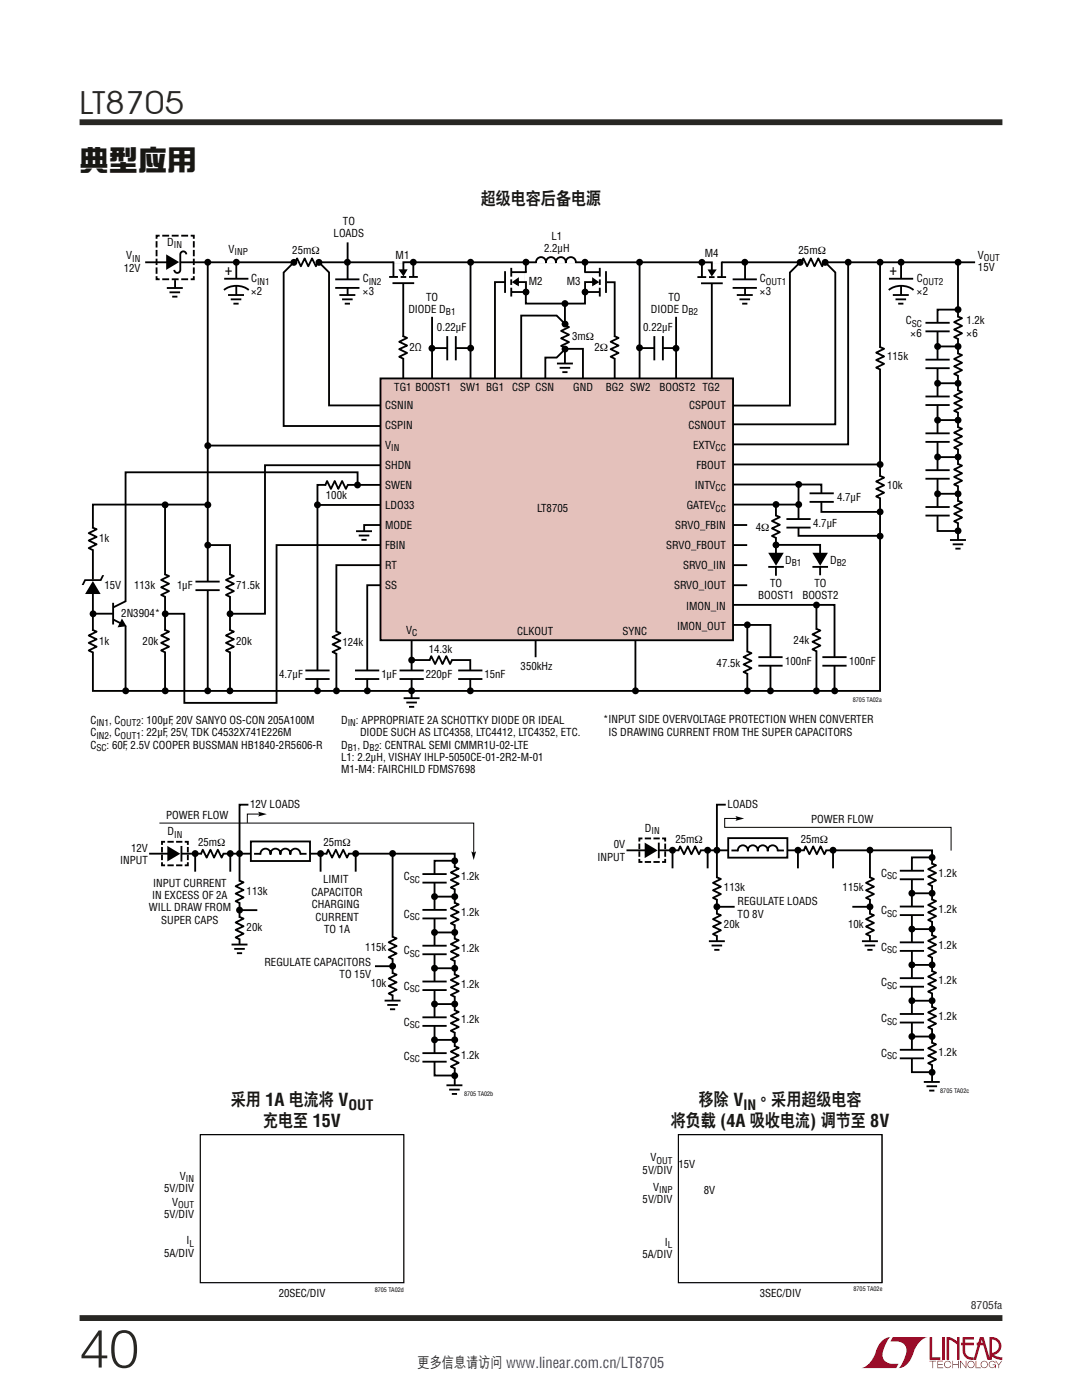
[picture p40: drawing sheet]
<svg xmlns="http://www.w3.org/2000/svg" width="216mm" height="279mm" viewBox="0 0 216 279" stroke-linecap="round" stroke-linejoin="round" font-family="sans-serif">
<defs><g id="words">
<text font-size="10.6" fill="#282723" x="15.9" y="272.9">40</text>
<text font-size="6.3" fill="#282723" x="15.9" y="22.8">LT8705</text>
<text font-size="5.8" fill="#181713" x="15.9" y="34.1">典型應用</text>
<g font-size="3.5" fill="#181713">
<text x="96" y="41">超級電容後備電源</text>
<text x="46" y="220.8">採用 1A 電流將 V</text>
<text x="139.5" y="220.8">移除 V</text>
<text x="150.9" y="220.8">。採用超級電容</text>
<text x="52.5" y="225">充電至 15V</text>
<text x="133.9" y="225">將負載 (4A 吸收電流) 調節至 8V</text>
</g>
<g font-size="3.1">
<text x="44.9" y="54.9">+</text>
<text x="177.5" y="54.9">+</text>
</g>
<text font-size="3" fill="#282723" x="83.3" y="273.1">更多信息請訪問 www.linear.com.cn/LT8705</text>
<g font-size="2.8" fill="#181713">
<text x="69.5" y="221.5">OUT</text>
<text x="148.3" y="221.5">IN</text>
</g>
<g font-size="2.2">
<text x="66.6" y="47.3">LOADS</text>
<text x="68.4" y="44.9">TO</text>
<text x="110" y="47.9">L1</text>
<text x="25.2" y="51.7">V</text>
<text x="33.4" y="49.1">D</text>
<text x="45.6" y="50.5">V</text>
<text x="58.3" y="50.7">25mΩ</text>
<text x="78.9" y="51.6">M1</text>
<text x="108.6" y="50.3">2.2µH</text>
<text x="140.6" y="51.3">M4</text>
<text x="159.3" y="50.7">25mΩ</text>
<text x="195.1" y="51.6">V</text>
<text x="24.7" y="54.2">12V</text>
<text x="50.1" y="56.3">C</text>
<text x="50.1" y="58.8">×2</text>
<text x="72.4" y="56.3">C</text>
<text x="72.4" y="58.8">×3</text>
<text x="85" y="60">TO</text>
<text x="105.5" y="56.8">M2</text>
<text x="113.1" y="56.8">M3</text>
<text x="133.4" y="60">TO</text>
<text x="151.6" y="58.8">×3</text>
<text x="151.6" y="56.3">C</text>
<text x="183" y="58.8">×2</text>
<text x="183" y="56.3">C</text>
<text x="195.1" y="54.1">15V</text>
<text x="81.5" y="62.4">DIODE D</text>
<text x="129.9" y="62.4">DIODE D</text>
<text x="180.7" y="64.7">C</text>
<text x="192.9" y="64.7">1.2k</text>
<text x="81.7" y="70.1">2Ω</text>
<text x="87.2" y="66.1">0.22µF</text>
<text x="114.1" y="67.8">3mΩ</text>
<text x="118.6" y="70.1">2Ω</text>
<text x="128.4" y="66.1">0.22µF</text>
<text x="177" y="71.9">115k</text>
<text x="181.7" y="67.2">×6</text>
<text x="192.9" y="67.2">×6</text>
<text x="76.8" y="81.6">CSNIN</text>
<text x="78.7" y="78.1">TG1 BOOST1</text>
<text x="91.8" y="78.1">SW1 BG1</text>
<text x="102.2" y="78.1">CSP CSN</text>
<text x="114.4" y="78.1">GND</text>
<text x="120.9" y="78.1">BG2 SW2</text>
<text x="131.6" y="78.1">BOOST2 TG2</text>
<text x="137.5" y="81.6">CSPOUT</text>
<text x="76.8" y="85.6">CSPIN</text>
<text x="76.8" y="89.6">V</text>
<text x="137.4" y="85.6">CSNOUT</text>
<text x="138.3" y="89.6">EXTV</text>
<text x="76.8" y="93.6">SHDN</text>
<text x="139" y="93.6">FBOUT</text>
<text x="65" y="99.6">100k</text>
<text x="76.8" y="97.6">SWEN</text>
<text x="76.8" y="101.6">LDO33</text>
<text x="137" y="101.6">GATEV</text>
<text x="138.7" y="97.6">INTV</text>
<text x="167" y="100">4.7µF</text>
<text x="177" y="97.6">10k</text>
<text x="76.8" y="105.6">MODE</text>
<text x="107.2" y="102.2">LT8705</text>
<text x="134.7" y="105.6">SRVO_FBIN</text>
<text x="150.8" y="106">4Ω</text>
<text x="162.3" y="105.2">4.7µF</text>
<text x="19.8" y="108.2">1k</text>
<text x="76.8" y="109.6">FBIN</text>
<text x="76.8" y="113.6">RT</text>
<text x="132.9" y="109.6">SRVO_FBOUT</text>
<text x="136.3" y="113.6">SRVO_IIN</text>
<text x="156.7" y="112.5">D</text>
<text x="165.7" y="112.5">D</text>
<text x="20.8" y="117.5">15V</text>
<text x="26.8" y="117.6">113k</text>
<text x="35.4" y="117.5">1µF</text>
<text x="47.1" y="117.6">71.5k</text>
<text x="76.8" y="117.6">SS</text>
<text x="134.5" y="117.6">SRVO_IOUT</text>
<text x="151.3" y="119.5">BOOST1</text>
<text x="153.7" y="117.1">TO</text>
<text x="160.1" y="119.5">BOOST2</text>
<text x="162.5" y="117.1">TO</text>
<text x="24.2" y="123.1">2N3904*</text>
<text x="135.1" y="125.6">IMON_OUT</text>
<text x="136.9" y="121.6">IMON_IN</text>
<text x="19.8" y="128.7">1k</text>
<text x="28.5" y="128.7">20k</text>
<text x="47.1" y="128.7">20k</text>
<text x="68.3" y="128.9">124k</text>
<text x="81" y="126.5">V</text>
<text x="85.5" y="130.3">14.3k</text>
<text x="103.2" y="126.7">CLKOUT</text>
<text x="124.2" y="126.7">SYNC</text>
<text x="158.4" y="128.6">24k</text>
<text x="55.7" y="135.3">4.7µF</text>
<text x="76.1" y="135.3">1µF</text>
<text x="85" y="135.3">220pF</text>
<text x="96.7" y="135.3">15nF</text>
<text x="103.9" y="133.8">350kHz</text>
<text x="143" y="133.1">47.5k</text>
<text x="156.7" y="132.8">100nF</text>
<text x="169.4" y="132.8">100nF</text>
<text x="18" y="144.5">C</text>
<text x="18" y="146.9">C</text>
<text x="18" y="149.4">C</text>
<text x="21.3" y="149.4">: 60F, 2.5V COOPER BUSSMAN HB1840-2R5606-R</text>
<text x="21.8" y="144.5">, C</text>
<text x="21.8" y="146.9">, C</text>
<text x="28.2" y="144.5">: 100µF, 20V SANYO OS-CON 205A100M</text>
<text x="28.2" y="146.9">: 22µF, 25V, TDK C4532X741E226M</text>
<text x="68.1" y="149.4">D</text>
<text x="68.1" y="144.5">D</text>
<text x="71" y="144.5">: APPROPRIATE 2A SCHOTTKY DIODE OR IDEAL</text>
<text x="71.3" y="149.4">, D</text>
<text x="71.8" y="146.9">DIODE SUCH AS LTC4358, LTC4412, LTC4352, ETC.</text>
<text x="75.7" y="149.4">: CENTRAL SEMI CMMR1U-02-LTE</text>
<text x="120.3" y="144.3">*INPUT SIDE OVERVOLTAGE PROTECTION WHEN CONVERTER</text>
<text x="121.4" y="146.8">IS DRAWING CURRENT FROM THE SUPER CAPACITORS</text>
<text x="68.1" y="151.9">L1: 2.2µH, VISHAY IHLP-5050CE-01-2R2-M-01</text>
<text x="68.1" y="154.3">M1-M4: FAIRCHILD FDMS7698</text>
<text x="49.9" y="161.3">12V LOADS</text>
<text x="145.2" y="161.3">LOADS</text>
<text x="33.2" y="163.5">POWER FLOW</text>
<text x="33.4" y="166.7">D</text>
<text x="128.7" y="166">D</text>
<text x="161.9" y="164.3">POWER FLOW</text>
<text x="24" y="172.5">INPUT</text>
<text x="26.2" y="170">12V</text>
<text x="39.5" y="168.9">25mΩ</text>
<text x="64.5" y="168.9">25mΩ</text>
<text x="119.3" y="171.8">INPUT</text>
<text x="122.5" y="169.3">0V</text>
<text x="134.8" y="168.3">25mΩ</text>
<text x="159.8" y="168.3">25mΩ</text>
<text x="30.4" y="179.4">IN EXCESS OF 2A</text>
<text x="30.6" y="177">INPUT CURRENT</text>
<text x="49.2" y="178.6">113k</text>
<text x="62.2" y="178.8">CAPACITOR</text>
<text x="64.5" y="176.3">LIMIT</text>
<text x="80.6" y="175.7">C</text>
<text x="92" y="175.7">1.2k</text>
<text x="144.5" y="177.9">113k</text>
<text x="168.1" y="177.9">115k</text>
<text x="175.8" y="175">C</text>
<text x="187.3" y="175">1.2k</text>
<text x="29.7" y="181.9">WILL DRAW FROM</text>
<text x="32.2" y="184.4">SUPER CAPS</text>
<text x="49.2" y="185.8">20k</text>
<text x="62.2" y="181.2">CHARGING</text>
<text x="63" y="183.7">CURRENT</text>
<text x="80.6" y="183.1">C</text>
<text x="92" y="182.8">1.2k</text>
<text x="144.5" y="185.2">20k</text>
<text x="147.2" y="180.7">REGULATE LOADS</text>
<text x="147.2" y="183.2">TO 8V</text>
<text x="169.2" y="185.2">10k</text>
<text x="175.8" y="182.5">C</text>
<text x="187.3" y="182.2">1.2k</text>
<text x="64.7" y="186.2">TO 1A</text>
<text x="72.9" y="189.8">115k</text>
<text x="80.6" y="190.5">C</text>
<text x="92" y="190">1.2k</text>
<text x="175.8" y="189.8">C</text>
<text x="187.3" y="189.3">1.2k</text>
<text x="52.7" y="192.8">REGULATE CAPACITORS</text>
<text x="67.8" y="195.2">TO 15V</text>
<text x="74" y="197">10k</text>
<text x="80.6" y="197.5">C</text>
<text x="92" y="197.1">1.2k</text>
<text x="175.8" y="196.9">C</text>
<text x="187.3" y="196.4">1.2k</text>
<text x="187.3" y="203.6">1.2k</text>
<text x="80.6" y="204.7">C</text>
<text x="92" y="204.3">1.2k</text>
<text x="175.8" y="204">C</text>
<text x="80.6" y="211.6">C</text>
<text x="92" y="211.4">1.2k</text>
<text x="175.8" y="210.9">C</text>
<text x="187.3" y="210.7">1.2k</text>
<text x="129.8" y="231.8">V</text>
<text x="135.4" y="233">15V</text>
<text x="32.8" y="237.9">5V/DIV</text>
<text x="35.9" y="235.4">V</text>
<text x="128.2" y="234.2">5V/DIV</text>
<text x="130.3" y="237.6">V</text>
<text x="140.4" y="238.3">8V</text>
<text x="32.8" y="243.1">5V/DIV</text>
<text x="34.3" y="240.7">V</text>
<text x="128.2" y="240.1">5V/DIV</text>
<text x="32.7" y="250.8">5A/DIV</text>
<text x="37.2" y="248.3">I</text>
<text x="128.2" y="251.1">5A/DIV</text>
<text x="132.7" y="248.6">I</text>
<text x="55.6" y="258.9">20SEC/DIV</text>
<text x="151.6" y="258.8">3SEC/DIV</text>
</g>
<text font-size="2.1" fill="#282723" x="193.7" y="261.2">8705fa</text>
<g font-size="1.8">
<text x="26.4" y="52.2">IN</text>
<text x="34.7" y="49.6">IN</text>
<text x="46.8" y="51">INP</text>
<text x="196.3" y="52.1">OUT</text>
<text x="51.3" y="56.8">IN1</text>
<text x="73.6" y="56.8">IN2</text>
<text x="152.8" y="56.8">OUT1</text>
<text x="184.2" y="56.8">OUT2</text>
<text x="89" y="62.9">B1</text>
<text x="137.4" y="62.9">B2</text>
<text x="181.9" y="65.2">SC</text>
<text x="78" y="90.1">IN</text>
<text x="142.8" y="90.1">CC</text>
<text x="142.8" y="98.1">CC</text>
<text x="142.8" y="102.1">CC</text>
<text x="158" y="112.9">B1</text>
<text x="167" y="112.9">B2</text>
<text x="82.2" y="127">C</text>
<text x="19.2" y="144.9">IN1</text>
<text x="19.2" y="147.4">IN2</text>
<text x="19.2" y="149.9">SC</text>
<text x="24.1" y="144.9">OUT2</text>
<text x="24.1" y="147.4">OUT1</text>
<text x="69.4" y="144.9">IN</text>
<text x="69.4" y="149.9">B1</text>
<text x="73.7" y="149.9">B2</text>
<text x="34.7" y="167.2">IN</text>
<text x="130" y="166.5">IN</text>
<text x="81.8" y="176.1">SC</text>
<text x="177" y="175.5">SC</text>
<text x="81.8" y="183.6">SC</text>
<text x="177" y="182.9">SC</text>
<text x="81.8" y="190.9">SC</text>
<text x="177" y="190.2">SC</text>
<text x="81.8" y="198">SC</text>
<text x="177" y="197.3">SC</text>
<text x="81.8" y="205.2">SC</text>
<text x="177" y="204.5">SC</text>
<text x="81.8" y="212">SC</text>
<text x="177" y="211.3">SC</text>
<text x="131" y="232.2">OUT</text>
<text x="37.1" y="235.9">IN</text>
<text x="131.5" y="238.1">INP</text>
<text x="35.5" y="241.1">OUT</text>
<text x="37.8" y="248.8">L</text>
<text x="133.3" y="249.1">L</text>
</g>
<g font-size="1.2">
<text x="170.2" y="140.1">8705 TA02a</text>
<text x="92.6" y="218.7">8705 TA02b</text>
<text x="187.6" y="218.1">8705 TA02c</text>
<text x="74.8" y="257.8">8705 TA02d</text>
<text x="170.3" y="257.7">8705 TA02e</text>
</g>
</g></defs>
<g fill="#a90023">
<path d="M185.5 266.8h.5v4.1h1.6v.5h-2.1z"/>
<path d="M176.2 267.4l1-.5h.5h-.1a6.2 6.2 0 0 0-1.4 4 2.58 2.58 0 0 0 3.1 1.3l-.5 .8h-6.9a4.9 4.9 0 0 0 3-3.8l.4-.7z"/>
<path d="M178.1 266.9h7a4.9 4.9 0 0 0-3.1 3.7 3.2 3.2 0 0 1-2.7 2.4h.1a6.2 6.2 0 0 0 1.4-4.1 2.58 2.58 0 0 0-3.1-1.2z"/>
<path d="M188 266.8h.5v4.6h-.5z"/>
<path d="M188.9 266.8l1 .2 1.1 .7v-.9h.5v4.6h-.5v-3.1l-1.6-.9v4h-.5z"/>
<path d="M185.5 271.6h1.3v.1h-.6v1.3h-.1v-1.3h-.6z"/>
<path d="M187 271.6h1.2v.1h-1v.5h.9v.2h-.9v.5h1v.1h-1.2z"/>
<path d="M190 271.6h.2v.6h1v-.6h.1v1.4h-.1v-.6h-1v.6h-.2z"/>
<path d="M191.6 271.6h.1l1 1.2v-1.2h.1v1.4l-1.1-1.2v1.2h-.1z"/>
<path d="M194.7 271.6h.1v1.3h.9v.1h-1z"/>
<path d="M198.6 271.6h.2l.5 .7 .5-.7h.2l-.6 .8v.6h-.2v-.6z"/>
<path d="M192.1 266.8h2.2v.5h-1.7v.7h1.7v.5h-1.7v1.1a1.32 1.32 0 0 0 1.7 1.3v.5l1.2-4.6h.8l1.1 4.1v-4.1a1.84 1.84 0 0 1 2.4 1.4 1.84 1.84 0 0 1-1.5 2.2l.8 .4 .9 .1v.5l-1.2-.2-1-.6v-.6a1.34 1.34 0 0 0 1.5-1.2 1.34 1.34 0 0 0-1.4-1.5v4.1h-.9l-.8-2.9h-1.3v-.5h1.2l-.2-.7-1.1 4.1a2.06 2.06 0 0 1-2.7-1.3v-1.6h-.4v-.5h.4z"/>
<path d="M193.2 271.8a.72 .72 0 0 1 1.2 .1 .72 .72 0 0 1-.4 1.1 .72 .72 0 0 1-1-.7h.2a.59 .59 0 0 0 .8 .5 .59 .59 0 0 0 .2-.9 .59 .59 0 0 0-1 .2v.2h-.2z"/>
<path d="M195.9 271.8a.72 .72 0 0 1 1.1 .1 .72 .72 0 0 1-.4 1.1 .72 .72 0 0 1-.9-.7h.1a.59 .59 0 0 0 .8 .5 .59 .59 0 0 0 .2-.9 .59 .59 0 0 0-.9 .2l-.1 .2h-.1z"/>
<path d="M197.5 271.8a.72 .72 0 0 1 1.2 .2h-.2a.59 .59 0 0 0-.9-.1 .59 .59 0 0 0 .1 .9 .59 .59 0 0 0 .9-.4h-.5v-.1h.6v.7h-.1v-.3a.73 .73 0 0 1-1.1 .2 .73 .73 0 0 1 0-1.1z"/>
<path d="M188.6 271.8a.71 .71 0 0 1 1.2 .3h-.1a.59 .59 0 0 0-.9-.3 .59 .59 0 0 0-.1 1 .59 .59 0 0 0 1-.3h.1a.73 .73 0 0 1-1.1 .4 .73 .73 0 0 1-.1-1.1z"/>
</g>
<path d="M15.9 24.4h184.1M15.9 263h184.1" fill="none" stroke="#282723" stroke-width="1.2" stroke-linecap="butt"/>
<path d="M29.8 170.4h60.9v47.7M44.6 170.3l-.4 .9-.7-1.6-.8 1.6-.7-1.6-.8 1.6-.7-1.6-.4 .9M47.7 175.7l.9 .4-1.6 .8 1.6 .7-1.6 .7 1.6 .8-1.6 .7 .9 .5M49.6 160.6h-1.8v28.7M78.3 170.3v30.2M90.5 171.8h-3.8v42.8h3.6" fill="none" stroke="#000" stroke-width=".37"/>
<path d="M40.3 170.4h4.2M47.8 175.9v4.2" fill="none" stroke="#fff" stroke-width=".92" stroke-linecap="butt"/>
<path d="M50.1 167.9h11.8v3.9h-11.8z" fill="#fff"/>
<g fill="none" stroke="#000" stroke-width=".37">
<path d="M32.3 172.1v.6h.6M32.9 168h-.6v.6M36.2 168.8v3.1M36.9 168h.6v.6M37.5 172.1v.6h-.6M38.9 170.8v3.2M46 170.8v3.2M50.1 167.9h11.8v3.9h-11.8zM50.7 170.4h10.5M52 170.6a1.01 1.01 0 0 1 1-1.2 1.01 1.01 0 0 1 1 1.2 1.01 1.01 0 0 1 1-1.2 1.01 1.01 0 0 1 1 1.2 1.01 1.01 0 0 1 .9-1.2 1.01 1.01 0 0 1 1 1.2 1.01 1.01 0 0 1 1-1.2 1.01 1.01 0 0 1 1 1.2M64 170.8v3.2M69.7 170.3l-.5 .9-.7-1.6-.8 1.6-.7-1.6-.7 1.6-.8-1.6-.4 .9"/>
<path d="M71 170.8v3.2M84.3 174.4h4.8M84.3 176.1h4.8M86.7 178.9h3.8M90.6 173l.9 .4-1.5 .7 1.5 .8-1.5 .7 1.5 .8-1.5 .7 .8 .4M125 169.7h61v47.7M139.9 169.6l-.4 .9-.8-1.6-.7 1.6-.8-1.6-.7 1.6-.8-1.6-.4 .9M143 175.1l.8 .3-1.5 .8 1.5 .8-1.5 .7 1.5 .7-1.5 .8 .8 .4M144.8 160.6h-1.8v28M173.6 169.7v18.9M185.7 171.1h-3.7v42.9h3.6M46.2 188.5h3.2"/>
<path d="M46.7 189.4h2.1M47.3 190.2h1M47.7 183l.9 .3-1.6 .8 1.6 .8-1.6 .7 1.6 .7-1.6 .8 .9 .4M48.2 181.6h3.1M74.8 192.8h3.1M76.7 199.7h3.2M78.2 186.9l.9 .4-1.5 .8 1.5 .7-1.5 .7 1.5 .8-1.5 .7 .8 .5M78.2 194.1l.9 .4-1.5 .8 1.5 .7-1.5 .8 1.5 .7-1.5 .8 .8 .4M84.3 181.6h4.8M84.3 183.3h4.8M84.3 188.7h4.8M84.3 190.4h4.8"/>
<path d="M84.3 195.9h4.8M84.3 197.6h4.8M86.7 186.1h3.8M86.7 193.2h3.8M90.6 180.1l.9 .4-1.5 .8 1.5 .7-1.5 .8 1.5 .7-1.5 .8 .8 .4M90.6 187.3l.9 .4-1.5 .7 1.5 .8-1.5 .7 1.5 .8-1.5 .7 .8 .4M90.6 194.4l.9 .4-1.5 .8 1.5 .7-1.5 .7 1.5 .8-1.5 .8 .8 .4M77.3 200.6h2.1M77.8 201.4h1.1M84.3 203h4.8M84.3 204.7h4.8M84.3 210.2h4.8"/>
<path d="M84.3 211.9h4.8M86.7 200.4h3.8M86.7 207.5h3.8M89.1 216.6h3.2M89.6 217.5h2.1M90.2 218.3h1M90.6 201.6l.9 .4-1.5 .7 1.5 .8-1.5 .7 1.5 .8-1.5 .7 .8 .4M90.6 208.7l.9 .4-1.5 .8 1.5 .7-1.5 .7 1.5 .8-1.5 .8 .8 .4"/>
</g>
<g fill="none" stroke="#fff" stroke-width=".92" stroke-linecap="butt">
<path d="M34.3 170.4h1.9M52.1 170.4h7.8M65.3 170.4h4.2M86.7 174.5v1.6M90.7 173.2v4.2M135.5 169.7h4.2M143.1 175.2v4.2M47.8 188.5v2M47.8 183.1v4.2M78.3 199.7v1.9M78.3 187.1v4.2M78.3 194.3v4.2"/>
<path d="M86.7 181.6v1.7M86.7 188.8v1.6M86.7 195.9v1.7M90.7 180.3v4.2M90.7 187.5v4.2M90.7 194.6v4.2M86.7 203.1v1.6M86.7 210.2v1.7M90.7 216.6v1.9M90.7 201.8v4.2M90.7 208.9v4.2"/>
</g>
<g fill="#000">
<path d="M33.4 168.8l2.6 1.6-2.6 1.5zM51.5 162l1.7 .5-1.7 .4 .3-.4zM94 169.9l.5 .3 .5-.3-.5 1.7z"/>
<circle cx="38.9" cy="170.4" r=".69"/>
<circle cx="46" cy="170.4" r=".69"/>
<circle cx="47.8" cy="170.4" r=".69"/>
<circle cx="64" cy="170.4" r=".69"/>
<circle cx="71" cy="170.4" r=".69"/>
<circle cx="78.3" cy="170.3" r=".69"/>
<circle cx="86.7" cy="178.9" r=".69"/>
<circle cx="90.7" cy="178.9" r=".69"/>
<circle cx="90.7" cy="171.8" r=".69"/>
<circle cx="47.8" cy="181.6" r=".69"/>
<circle cx="78.3" cy="192.8" r=".69"/>
<circle cx="86.7" cy="186.1" r=".69"/>
<circle cx="86.7" cy="193.2" r=".69"/>
<circle cx="90.7" cy="193.2" r=".69"/>
<circle cx="90.7" cy="186.1" r=".69"/>
<circle cx="86.7" cy="200.4" r=".69"/>
<circle cx="86.7" cy="207.5" r=".69"/>
<circle cx="90.7" cy="214.7" r=".69"/>
<circle cx="90.7" cy="207.5" r=".69"/>
<circle cx="90.7" cy="200.4" r=".69"/>
</g>
<path d="M33.4 168h3.2M36.4 172.7h-3.2" fill="none" stroke="#000" stroke-width=".37" stroke-dasharray="1.3 .5" stroke-linecap="butt"/>
<path d="M32.3 171.7v-2.9M37.5 169v2.9" fill="none" stroke="#000" stroke-width=".37" stroke-dasharray="1.1 .4" stroke-linecap="butt"/>
<path d="M31.8 164.3h62.7v6.1M52 162.5h-2.6v1.7" fill="none" stroke="#000" stroke-width=".2"/>
<path d="M145.3 167.3h11.8v3.9h-11.8z" fill="#fff" stroke="#000" stroke-width=".37"/>
<g fill="none" stroke="#000" stroke-width=".37">
<path d="M127.6 171.4v.6h.6M128.2 167.3h-.6v.6M131.5 168.2v3.1M132.1 167.3h.6v.6M132.7 171.4v.6h-.6M134.2 170.1v3.2M141.2 170.1v3.2M145.9 169.7h10.5M147.2 169.9a1.01 1.01 0 0 1 1-1.2 1.01 1.01 0 0 1 1 1.2 1.01 1.01 0 0 1 1-1.2 1.01 1.01 0 0 1 1 1.2 1.01 1.01 0 0 1 1-1.2 1.01 1.01 0 0 1 1 1.2 1.01 1.01 0 0 1 1-1.2 1.01 1.01 0 0 1 1 1.2M159.2 170.1v3.2M164.9 169.6l-.4 .9-.8-1.6-.7 1.6-.7-1.6-.8 1.6-.8-1.6-.3 .9M166.2 170.1v3.2"/>
<path d="M173.5 175.1l.9 .3-1.6 .8 1.6 .8-1.6 .7 1.6 .7-1.6 .8 .9 .4M179.5 173.8h4.9M179.5 175.5h4.9M182 178.3h3.7M185.9 172.3l.9 .4-1.6 .8 1.6 .7-1.6 .7 1.6 .8-1.6 .7 .9 .5M185.9 179.5l.9 .3-1.6 .8 1.6 .8-1.6 .7 1.6 .7-1.6 .8 .9 .4M141.4 187.8h3.2M142 188.7h2.1M142.5 189.6h1.1M143 182.3l.8 .4-1.5 .7 1.5 .8-1.5 .7 1.5 .8-1.5 .7 .8 .4M143.5 181h3.1M170.1 181h3.1"/>
<path d="M172 187.8h3.2M172.5 188.7h2.1M173.1 189.6h1M173.5 182.3l.9 .4-1.6 .7 1.6 .8-1.6 .7 1.6 .8-1.6 .7 .9 .4M179.5 180.9h4.9M179.5 182.6h4.9M179.5 188.1h4.9M179.5 189.8h4.9M179.5 195.2h4.9M179.5 196.9h4.9M182 185.4h3.7M182 192.6h3.7"/>
<path d="M182 199.7h3.7M185.9 186.6l.9 .4-1.6 .8 1.6 .7-1.6 .7 1.6 .8-1.6 .7 .9 .5M185.9 193.8l.9 .3-1.6 .8 1.6 .8-1.6 .7 1.6 .7-1.6 .8 .9 .4M179.5 202.4h4.9M179.5 204.1h4.9M179.5 209.5h4.9M179.5 211.2h4.9M182 206.9h3.7M184.3 215.9h3.2M184.9 216.8h2.1M185.4 217.7h1M185.9 200.9l.9 .4-1.6 .8 1.6 .7-1.6 .7 1.6 .8-1.6 .7 .9 .5"/>
<path d="M185.9 208.1l.9 .3-1.6 .8 1.6 .8-1.6 .7 1.6 .7-1.6 .8 .9 .4"/>
</g>
<g fill="none" stroke="#fff" stroke-width=".92" stroke-linecap="butt">
<path d="M129.6 169.7h1.9M147.3 169.7h7.8M160.5 169.7h4.2M173.6 175.2v4.2M182 173.8v1.7M186 172.5v4.2M186 179.6v4.3M143 187.8v2M143.1 182.5v4.2M173.6 187.8v2M173.6 182.5v4.2M182 180.9v1.7"/>
<path d="M182 188.1v1.7M182 195.2v1.7M186 186.8v4.2M186 193.9v4.2M182 202.4v1.7M182 209.5v1.7M185.9 215.9v2M186 201.1v4.2M186 208.2v4.2"/>
</g>
<g fill="#000">
<path d="M128.6 168.2l2.6 1.5-2.6 1.6zM146.8 162.9l1.7 .4-1.7 .5 .2-.5z"/>
<circle cx="134.2" cy="169.7" r=".69"/>
<circle cx="141.2" cy="169.7" r=".69"/>
<circle cx="143" cy="169.7" r=".69"/>
<circle cx="159.2" cy="169.7" r=".69"/>
<circle cx="166.2" cy="169.7" r=".69"/>
<circle cx="173.6" cy="169.7" r=".69"/>
<circle cx="182" cy="178.3" r=".69"/>
<circle cx="186" cy="171.1" r=".69"/>
<circle cx="186" cy="178.3" r=".69"/>
<circle cx="143" cy="181" r=".69"/>
<circle cx="173.6" cy="181" r=".69"/>
<circle cx="182" cy="185.4" r=".69"/>
<circle cx="182" cy="192.6" r=".69"/>
<circle cx="182" cy="199.7" r=".69"/>
<circle cx="186" cy="185.4" r=".69"/>
<circle cx="186" cy="199.7" r=".69"/>
<circle cx="186" cy="192.6" r=".69"/>
<circle cx="182" cy="206.9" r=".69"/>
<circle cx="186" cy="214" r=".69"/>
<circle cx="186" cy="206.9" r=".69"/>
</g>
<path d="M128.7 167.3h3.2M131.6 172h-3.2" fill="none" stroke="#000" stroke-width=".37" stroke-dasharray="1.3 .5" stroke-linecap="butt"/>
<path d="M127.6 171v-2.8M132.7 168.4v2.8" fill="none" stroke="#000" stroke-width=".37" stroke-dasharray="1.1 .4" stroke-linecap="butt"/>
<path d="M147.3 163.3h-2.7v1.8h45.2v4.7M39.9 226.4h40.7v29.6h-40.7zM135.3 226.4h40.7v29.6h-40.7z" fill="none" stroke="#000" stroke-width=".2"/>
<path d="M140.1 237.3h3v.5h-3z" fill="#fff"/>
<g fill="none" stroke="#000" stroke-width=".37">
<path d="M80.5 56.5v19M93.9 52.3v23.2M100.8 56.3h-2v19.2M142 56.5v19M191.2 52.3v55.8M86.2 69.5h8.3M86.2 63.2v12.3M89.2 67.1v4.8M90.9 67.1v4.8M111.1 72.5h3.2M111.7 73.4h2.1M112.2 74.3h1"/>
<path d="M112.7 60.6v12M191 61.8h-3.9v44.2h3.8M32.9 100.7v37.2M71 106h3.2M71.6 106.9h2.1M72.1 107.7h1.1M154.8 100.7v14.2M155.2 108.7h8.4v6.1M18.6 122.5h4.4M162.9 120.7v17.2"/>
</g>
<path d="M89.3 69.5h1.6M112.7 72.6v1.9M72.6 106v2" fill="none" stroke="#fff" stroke-width=".92" stroke-linecap="butt"/>
<path d="M75.9 75.5h70.4v52.3h-70.4z" fill="#e4c1bb"/>
<g fill="none" stroke="#000" stroke-width=".37">
<path d="M29 52.3h165.6M31.2 55.1v.6h.7M31.9 47h-.7v.7M33.3 57.5h3.2M33.8 58.3h2.1M34.4 59.2h1M34.9 55.9v1.6M37.2 50.8a.6 .6 0 0 0-.6-.6 .6 .6 0 0 0-.6 .6v3.1a.6 .6 0 0 1-.6 .6 .6 .6 0 0 1-.6-.6M38.1 47h.6v.7M38.7 55.1v.6h-.6M41.5 52.3v85.6M44.7 57.9a4.1 4.1 0 0 1 4.9 0"/>
<path d="M44.7 55.6h4.9M45.5 58.9h3.2M46 59.7h2.2M47.1 52.3v6.6M58.8 52.2l-2.2 2.2v30.6h19.3M63.4 52.3l-.4 .8-.7-1.5-.8 1.5-.7-1.5-.8 1.5-.7-1.5-.4 .8M63.5 52.2l2.2 2.2v26.5h10.2M66.9 57.5h4.8M66.9 55.8h4.8M67.7 58.9h3.2M68.3 59.7h2.1M69.4 48.4v10.5"/>
<path d="M77.7 55.3h1.7M78.3 56.5h4.3M78.5 52.2v3.1M79.9 55.3h1.2M81.6 55.3h1.8M82.5 52.3h-2v2.1M82.5 52.2v3.1M100.8 54.1v4.4M102 55.8v1.1M102 53.5v1.7M102 57.4v1.8M102 54.3h3.1"/>
<path d="M102 58.3h3.1M102.9 56.3h2.1v2M107 52.5a1.01 1.01 0 0 1 1-1.2 1.01 1.01 0 0 1 1 1.2 1.01 1.01 0 0 1 .9-1.2 1.01 1.01 0 0 1 1 1.2 1.01 1.01 0 0 1 1-1.2 1.01 1.01 0 0 1 1 1.2 1.01 1.01 0 0 1 1-1.2 1.01 1.01 0 0 1 1 1.2M116.6 58.3h3.1M116.6 54.3h3.1M116.7 52.3v8.3h-11.8v-8.2M118.8 56.3h-2.1v2M119.7 53.5v1.7M119.7 57.4v1.8M119.7 55.8v1.1M120.9 54.1v4.4M121.1 56.3h1.6v19.2"/>
<path d="M127.6 52.4v23M139.2 55.3h1.7M139.9 56.5h4.3M140.1 52.2v3.1M140.1 52.4h1.9v2M141.5 55.3h1.1M143.1 55.3h1.8M144 52.2v3.1M146.2 57.5h4.8M146.2 55.8h4.8M147 58.9h3.2M147.6 59.7h2.1"/>
<path d="M148.7 52.3v6.6M159.8 52.2l-2.2 2.2v26.5h-11.3M164.4 52.3l-.3 .8-.8-1.5-.8 1.5-.7-1.5-.8 1.5-.7-1.5-.4 .8M164.5 52.2l2.2 2.2v30.3h-20.4M169.2 52.3v36.4h-22.9M175.6 52.3v40.4h-29.3M177.3 57.9a4.1 4.1 0 0 1 5 0M177.4 55.6h4.8M178.2 58.9h3.1M178.7 59.7h2.1M179.8 52.3v6.6M46.6 60.6h1"/>
<path d="M68.8 60.6h1M75.9 75.5h70.4v52.3h-70.4zM80.3 67.1l.9 .3-1.5 .8 1.5 .8-1.5 .7 1.5 .7-1.5 .8 .8 .4M112.6 64.9l.9 .4-1.5 .7 1.5 .8-1.5 .7 1.5 .8-1.5 .7 .8 .4M112.7 69.6h3.6v6M112.9 64.8l-1.8-1.8h-7.1v12.5M112.9 69.5l-1.8 1.9h-2.3v4.2M122.5 67.1l.9 .3-1.5 .8 1.5 .8-1.5 .7 1.5 .7-1.5 .8 .8 .4M127.8 69.5h7.1M130.6 67.1v4.8M132.3 67.1v4.8M134.9 63.2v12.3"/>
<path d="M148.1 60.6h1M175.5 69.2l.9 .4-1.6 .8 1.6 .7-1.6 .8 1.6 .7-1.6 .8 .9 .4M179.2 60.6h1.1M184.7 64.4h4.8M184.7 66.1h4.8M184.7 71.8h4.8M184.7 73.5h4.8M184.7 79.1h4.8M187.1 69.1h3.9M187.1 76.5h3.9M191.1 63.1l.9 .4-1.6 .8 1.6 .7-1.6 .8 1.6 .7-1.6 .8 .8 .4M191.1 70.5l.9 .4-1.6 .7 1.6 .8-1.6 .7 1.6 .8-1.6 .7 .8 .4"/>
<path d="M191.1 77.8l.9 .4-1.6 .8 1.6 .7-1.6 .8 1.6 .7-1.6 .8 .8 .4M41.5 88.9h34.4M69.4 96.7l-.4 .9-.7-1.6-.8 1.6-.7-1.6-.8 1.6-.7-1.6-.4 .9M71.4 96.5v-2.2h-46.3v43.6M75.9 96.8h-12.6v40.9M75.9 92.8h-23v29.7h-7M146.3 96.7h17.6v5.5h11.7M159.3 97v9.9h16.3M161.5 98.5h4.9M175.5 94.9l.9 .4-1.6 .8 1.6 .7-1.6 .8 1.6 .7-1.6 .8 .9 .4M175.6 92.7v45.2h-157.1v-37.2h22.7M184.7 80.8h4.8"/>
<path d="M184.7 86.5h4.8M184.7 88.2h4.8M184.7 93.8h4.8M184.7 95.5h4.8M187.1 83.8h3.9M187.1 91.2h3.9M187.1 98.5h3.9M191.1 85.2l.9 .4-1.6 .7 1.6 .8-1.6 .7 1.6 .8-1.6 .7 .8 .4M191.1 92.6l.9 .3-1.6 .8 1.6 .8-1.6 .7 1.6 .7-1.6 .8 .8 .4M191.1 99.9l.9 .4-1.6 .8 1.6 .7-1.6 .7 1.6 .8-1.6 .7 .8 .5M18.4 105.3l.9 .3-1.6 .8 1.6 .8-1.6 .7 1.6 .7-1.6 .8 .9 .4M25.1 120l-2.5 1.2"/>
<path d="M32.8 114.6l.9 .4-1.5 .7 1.5 .8-1.5 .7 1.5 .8-1.5 .7 .8 .4M39 116.1h4.8M39 117.8h4.8M41.5 108.8h4.4v29.1M45.8 114.6l.9 .4-1.6 .7 1.6 .8-1.6 .7 1.6 .8-1.6 .7 .8 .4M63.3 100.8h12.6M75.9 104.8h-3.2v1.2M75.9 108.8h-20.7v31.5h-18.4v-17.8h-3.4M75.9 112.8h-8.8v25.1M75.9 116.8h-2.6v21.1M146.3 104.8h2.8M146.3 108.8h2.8"/>
<path d="M146.3 112.8h2.8M146.3 116.8h2.8M146.3 100.7h12.6M154.7 102.8l.9 .4-1.6 .8 1.6 .7-1.6 .8 1.6 .7-1.6 .8 .9 .4M156.4 113.1h-3.1M156.9 103.6h4.9M156.9 105.3h4.9M161.5 100.2h4.9M165.2 113.1h-3.1M184.7 101.2h4.8M184.7 102.9h4.8M189.6 107.8h3.1"/>
<path d="M190.1 108.6h2.1M190.6 109.5h1.1M18.4 125.7l.9 .4-1.6 .7 1.6 .8-1.6 .7 1.6 .8-1.6 .7 .9 .4M22.6 120.3v4.3M22.6 123.6l2.1 1.1M32.8 125.7l.9 .4-1.5 .7 1.5 .8-1.5 .7 1.5 .8-1.5 .7 .8 .4M45.8 125.7l.9 .4-1.6 .7 1.6 .8-1.6 .7 1.6 .8-1.6 .7 .8 .4M60.9 133.8h4.9M60.9 135.5h4.9M67 126l.9 .4-1.5 .7 1.5 .8-1.5 .7 1.5 .8-1.5 .7 .8 .4M70.8 133.8h4.9M70.8 135.5h4.9"/>
<path d="M79.7 133.8h4.9M79.7 135.5h4.9M80.5 139.3h3.2M82.1 131.7h11.7v6.2M82.1 127.7v11.9M90.2 131.7l-.4 .8-.7-1.5-.8 1.5-.7-1.5-.8 1.5-.7-1.5-.4 .8M91.4 133.8h4.9M91.4 135.5h4.9M106.9 127.7v3.5M126.8 127.7v10.2M146.3 120.7h20.2v17.2M146.3 124.7h7.4v12.9"/>
<path d="M149.1 130l.8 .4-1.5 .7 1.5 .8-1.5 .7 1.5 .8-1.5 .7 .8 .4M149.1 124.8v13.1M151.3 131.2h4.9M151.3 132.9h4.9M162.8 125.5l.9 .3-1.6 .8 1.6 .8-1.6 .7 1.6 .7-1.6 .8 .9 .4M164.1 131.2h4.8M164.1 132.9h4.8M81.1 140.2h2.1M81.6 141.1h1.1"/>
</g>
<path d="M78.5 52.3h4M105 54.3v4M107 52.3h7.8M116.7 54.3v4M140.1 52.4h3.9M112.8 65.1v4.2" fill="none" stroke="#fff" stroke-width=".62" stroke-linecap="butt"/>
<g fill="#000">
<path d="M33.2 50.8l2.6 1.5-2.6 1.6zM79.9 54h1.1l-.5 .8zM102.5 56.3l.8-.6v1.1zM118.4 55.7l.8 .6-.8 .5zM141.6 54h1l-.6 .8zM18.5 116l1.6 2.6h-3.1zM16.9 115.6h3.1l.4-.8h.4l-.6 1.1h-3.1l-.4 .9h-.4zM153.3 110.3h3.1l-1.6 2.6zM162.1 110.3h3.1l-1.5 2.6zM24.3 123.9l.6 .9-1.1 .1z"/>
<circle cx="41.5" cy="52.3" r=".69"/>
<circle cx="47.2" cy="52.3" r=".69"/>
<circle cx="58.6" cy="52.4" r=".69"/>
<circle cx="63.6" cy="52.4" r=".69"/>
<circle cx="69.3" cy="52.3" r=".69"/>
<circle cx="82.5" cy="52.3" r=".69"/>
<circle cx="93.9" cy="52.3" r=".69"/>
<circle cx="105" cy="52.3" r=".69"/>
<circle cx="105" cy="58.3" r=".69"/>
<circle cx="116.7" cy="52.3" r=".69"/>
<circle cx="116.7" cy="58.3" r=".69"/>
<circle cx="127.6" cy="52.3" r=".69"/>
<circle cx="140.1" cy="52.4" r=".69"/>
<circle cx="148.6" cy="52.3" r=".69"/>
<circle cx="159.7" cy="52.4" r=".69"/>
<circle cx="164.7" cy="52.4" r=".69"/>
<circle cx="169.2" cy="52.3" r=".69"/>
<circle cx="175.6" cy="52.3" r=".69"/>
<circle cx="179.8" cy="52.3" r=".69"/>
<circle cx="191.2" cy="52.3" r=".69"/>
<circle cx="86.2" cy="69.5" r=".69"/>
<circle cx="93.9" cy="69.5" r=".69"/>
<circle cx="112.7" cy="60.6" r=".69"/>
<circle cx="112.8" cy="69.7" r=".69"/>
<circle cx="112.8" cy="64.7" r=".69"/>
<circle cx="127.6" cy="69.4" r=".69"/>
<circle cx="134.9" cy="69.5" r=".69"/>
<circle cx="187.1" cy="69.1" r=".69"/>
<circle cx="187.1" cy="76.5" r=".69"/>
<circle cx="191.2" cy="69.1" r=".69"/>
<circle cx="191.2" cy="76.5" r=".69"/>
<circle cx="191.2" cy="61.8" r=".69"/>
<circle cx="41.5" cy="88.9" r=".69"/>
<circle cx="71.3" cy="96.8" r=".69"/>
<circle cx="159.4" cy="96.7" r=".69"/>
<circle cx="175.6" cy="92.7" r=".69"/>
<circle cx="187.1" cy="83.8" r=".69"/>
<circle cx="187.1" cy="91.2" r=".69"/>
<circle cx="187.1" cy="98.6" r=".69"/>
<circle cx="191.2" cy="83.8" r=".69"/>
<circle cx="191.2" cy="91.2" r=".69"/>
<circle cx="191.2" cy="98.6" r=".69"/>
<circle cx="32.9" cy="100.8" r=".69"/>
<circle cx="41.5" cy="108.8" r=".69"/>
<circle cx="41.5" cy="100.8" r=".69"/>
<circle cx="63.3" cy="100.8" r=".69"/>
<circle cx="154.8" cy="100.7" r=".69"/>
<circle cx="154.8" cy="108.8" r=".69"/>
<circle cx="159.4" cy="100.7" r=".69"/>
<circle cx="175.6" cy="107" r=".69"/>
<circle cx="175.6" cy="102.2" r=".69"/>
<circle cx="191.2" cy="105.9" r=".69"/>
<circle cx="18.6" cy="122.5" r=".69"/>
<circle cx="25.1" cy="137.9" r=".69"/>
<circle cx="33" cy="137.9" r=".69"/>
<circle cx="33" cy="122.5" r=".69"/>
<circle cx="41.4" cy="137.9" r=".69"/>
<circle cx="45.9" cy="137.9" r=".69"/>
<circle cx="45.9" cy="122.5" r=".69"/>
<circle cx="63.3" cy="137.9" r=".69"/>
<circle cx="67.1" cy="137.9" r=".69"/>
<circle cx="73.3" cy="137.9" r=".69"/>
<circle cx="82.1" cy="137.9" r=".69"/>
<circle cx="82.1" cy="131.7" r=".69"/>
<circle cx="93.9" cy="137.9" r=".69"/>
<circle cx="126.8" cy="137.9" r=".69"/>
<circle cx="149.1" cy="137.9" r=".69"/>
<circle cx="149.1" cy="124.7" r=".69"/>
<circle cx="153.7" cy="137.9" r=".69"/>
<circle cx="162.9" cy="137.9" r=".69"/>
<circle cx="162.9" cy="120.7" r=".69"/>
<circle cx="166.6" cy="137.9" r=".69"/>
</g>
<path d="M79.9 54h1.1l-.5 .8zM102.5 56.3l.8-.6v1.1zM118.4 55.7l.8 .6-.8 .5zM141.6 54h1l-.6 .8zM24.3 123.9l.6 .9-1.1 .1z" fill="none" stroke="#000" stroke-width=".42"/>
<g fill="none" stroke="#fff" stroke-width=".92" stroke-linecap="butt">
<path d="M34.1 52.3h1.8M34.9 57.5v1.9M47.1 58.9v1.9M47.2 55.7v1.3M59 52.4h4.2M69.3 55.8v1.7M69.3 58.9v1.9M148.6 55.8v1.7M148.6 58.9v1.9M160 52.4h4.2M179.8 58.9v1.9M179.8 55.7v1.3"/>
<path d="M80.4 67.2v4.2M122.6 67.2v4.2M130.6 69.5h1.7M175.6 69.4v4.2M187.1 64.4v1.7M187.1 71.8v1.7M187.1 79.2v1.6M191.2 63.3v4.2M191.2 70.7v4.2M191.2 78v4.2M65.1 96.8h4.2M164 98.5v1.7"/>
<path d="M175.6 95.1v4.2M187.1 86.5v1.7M187.1 93.9v1.6M191.2 85.4v4.2M191.2 92.7v4.2M18.5 105.4v4.2M18.5 115.7v1.9M32.9 114.8v4.2M41.4 116.1v1.7M45.9 114.8v4.2M154.8 103v4.2M154.8 111.2v2"/>
<path d="M159.3 103.6v1.7M163.7 111.2v2M187.1 101.2v1.7M191.2 107.8v1.9M191.2 100.1v4.2M18.5 125.9v4.2M22.6 122.5h1.4M25.1 120.1v4.8M32.9 125.9v4.2M45.9 125.9v4.2M63.4 133.8v1.7M67.1 126.2v4.2"/>
<path d="M73.3 133.8v1.7M82.1 139.4v1.9M82.1 133.8v1.7M85.9 131.7h4.2M93.8 133.8v1.7M149.2 130.2v4.2M153.7 131.2v1.7M162.9 125.6v4.2M166.5 131.2v1.7"/>
</g>
<path d="M32.4 47h5.4M37.5 55.7h-5.4" fill="none" stroke="#000" stroke-width=".37" stroke-dasharray="1.4 .5" stroke-linecap="butt"/>
<path d="M31.2 54.6v-6.7M38.7 48.1v6.8" fill="none" stroke="#000" stroke-width=".37" stroke-dasharray="1.3 .5" stroke-linecap="butt"/>
<use href="#words"/>
</svg>
